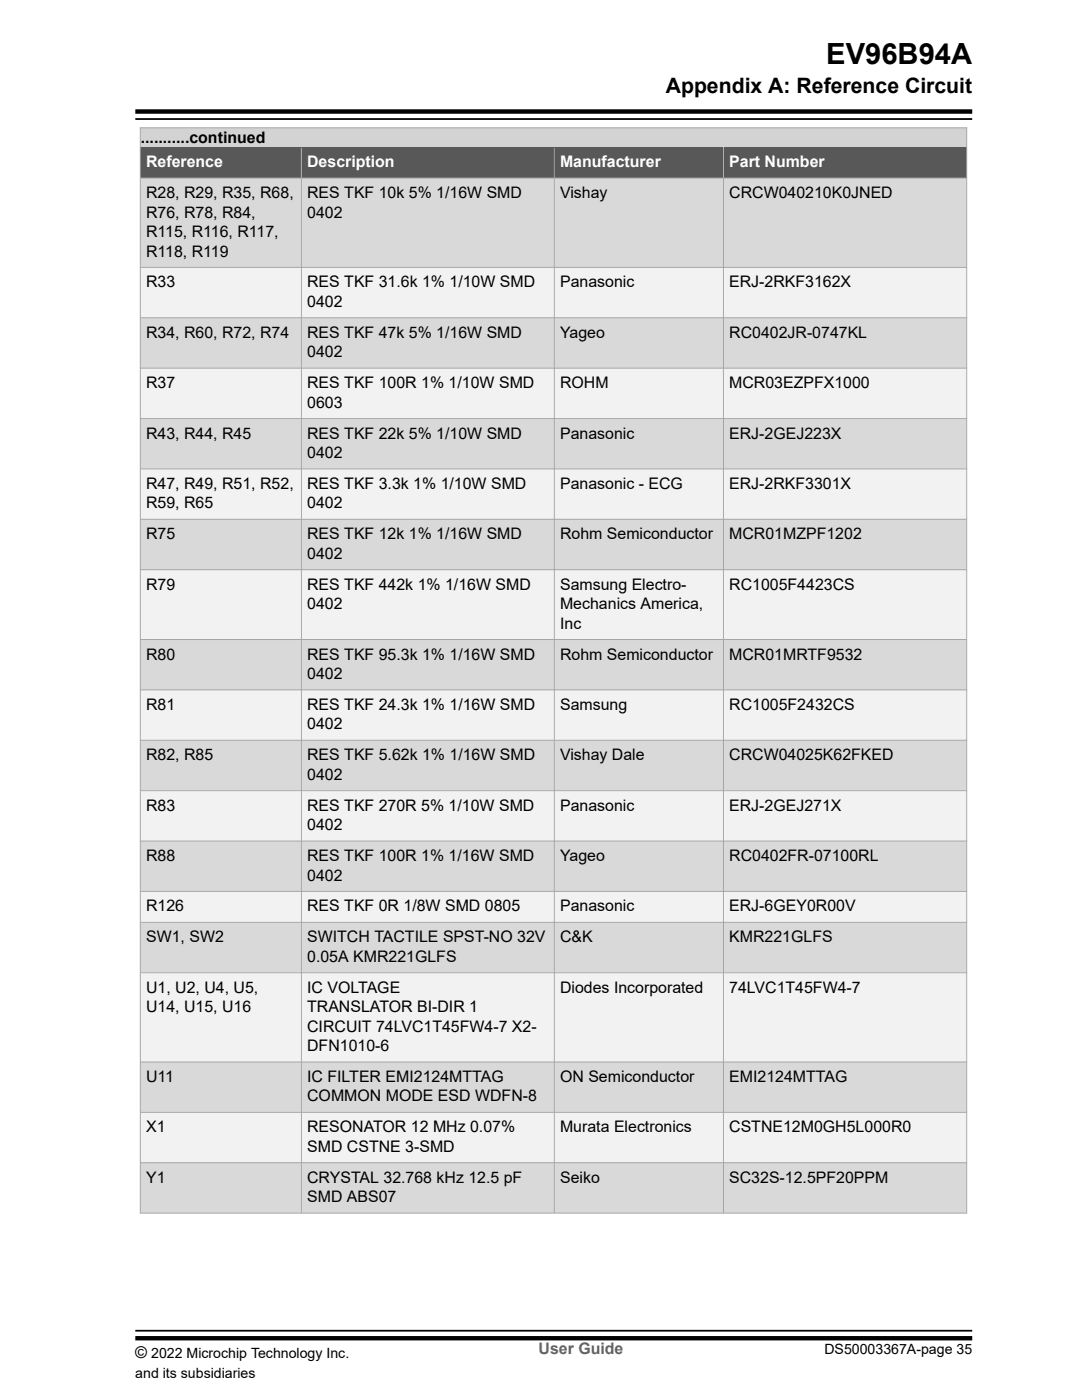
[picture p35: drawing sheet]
<svg xmlns="http://www.w3.org/2000/svg" width="216mm" height="279mm" viewBox="0 0 216 279" stroke-linecap="round" stroke-linejoin="round" font-family="sans-serif">
<defs><g id="words">
<text font-size="5.8" x="164.9" y="12.7">EV96B94A</text>
<text font-size="4.2" x="132.8" y="18.6">Appendix A: Reference Circuit</text>
<g font-size="3.2">
<text x="28.1" y="28.4">...........continued</text>
<text x="29.1" y="39.6">R28, R29, R35, R68,</text>
<text x="61.3" y="39.6">RES TKF 10k 5% 1/16W SMD</text>
<text x="111.8" y="39.6">Vishay</text>
<text x="145.5" y="39.6">CRCW040210K0JNED</text>
<text x="29.1" y="43.4">R76, R78, R84,</text>
<text x="29.1" y="47.3">R115, R116, R117,</text>
<text x="61.3" y="43.4">0402</text>
<text x="29.1" y="51.2">R118, R119</text>
<text x="29.1" y="57.4">R33</text>
<text x="61.3" y="57.4">RES TKF 31.6k 1% 1/10W SMD</text>
<text x="111.8" y="57.4">Panasonic</text>
<text x="145.5" y="57.4">ERJ-2RKF3162X</text>
<text x="61.3" y="61.3">0402</text>
<text x="29.1" y="67.4">R34, R60, R72, R74</text>
<text x="61.3" y="67.4">RES TKF 47k 5% 1/16W SMD</text>
<text x="61.3" y="71.3">0402</text>
<text x="111.8" y="67.4">Yageo</text>
<text x="145.5" y="67.4">RC0402JR-0747KL</text>
<text x="29.1" y="77.5">R37</text>
<text x="61.3" y="77.5">RES TKF 100R 1% 1/10W SMD</text>
<text x="111.8" y="77.5">ROHM</text>
<text x="145.5" y="77.5">MCR03EZPFX1000</text>
<text x="61.3" y="81.4">0603</text>
<text x="29.1" y="87.5">R43, R44, R45</text>
<text x="61.3" y="87.5">RES TKF 22k 5% 1/10W SMD</text>
<text x="111.8" y="87.5">Panasonic</text>
<text x="145.5" y="87.5">ERJ-2GEJ223X</text>
<text x="61.3" y="91.4">0402</text>
<text x="29.1" y="97.6">R47, R49, R51, R52,</text>
<text x="29.1" y="101.5">R59, R65</text>
<text x="61.3" y="97.6">RES TKF 3.3k 1% 1/10W SMD</text>
<text x="61.3" y="101.5">0402</text>
<text x="111.8" y="97.6">Panasonic - ECG</text>
<text x="145.5" y="97.6">ERJ-2RKF3301X</text>
<text x="29.1" y="107.6">R75</text>
<text x="61.3" y="107.6">RES TKF 12k 1% 1/16W SMD</text>
<text x="111.8" y="107.6">Rohm Semiconductor</text>
<text x="145.5" y="107.6">MCR01MZPF1202</text>
<text x="61.3" y="111.5">0402</text>
<text x="29.1" y="117.7">R79</text>
<text x="61.3" y="117.7">RES TKF 442k 1% 1/16W SMD</text>
<text x="111.8" y="117.7">Samsung Electro-</text>
<text x="145.5" y="117.7">RC1005F4423CS</text>
<text x="61.3" y="121.6">0402</text>
<text x="111.8" y="121.6">Mechanics America,</text>
<text x="111.8" y="125.5">Inc</text>
<text x="29.1" y="131.6">R80</text>
<text x="61.3" y="131.6">RES TKF 95.3k 1% 1/16W SMD</text>
<text x="111.8" y="131.6">Rohm Semiconductor</text>
<text x="145.5" y="131.6">MCR01MRTF9532</text>
<text x="61.3" y="135.5">0402</text>
<text x="29.1" y="141.7">R81</text>
<text x="61.3" y="141.7">RES TKF 24.3k 1% 1/16W SMD</text>
<text x="111.8" y="141.7">Samsung</text>
<text x="145.5" y="141.7">RC1005F2432CS</text>
<text x="61.3" y="145.6">0402</text>
<text x="29.1" y="151.7">R82, R85</text>
<text x="61.3" y="151.7">RES TKF 5.62k 1% 1/16W SMD</text>
<text x="61.3" y="155.6">0402</text>
<text x="111.8" y="151.7">Vishay Dale</text>
<text x="145.5" y="151.7">CRCW04025K62FKED</text>
<text x="29.1" y="161.8">R83</text>
<text x="61.3" y="161.8">RES TKF 270R 5% 1/10W SMD</text>
<text x="111.8" y="161.8">Panasonic</text>
<text x="145.5" y="161.8">ERJ-2GEJ271X</text>
<text x="61.3" y="165.7">0402</text>
<text x="29.1" y="171.8">R88</text>
<text x="61.3" y="171.8">RES TKF 100R 1% 1/16W SMD</text>
<text x="111.8" y="171.8">Yageo</text>
<text x="145.5" y="171.8">RC0402FR-07100RL</text>
<text x="61.3" y="175.7">0402</text>
<text x="29.1" y="181.9">R126</text>
<text x="61.3" y="181.9">RES TKF 0R 1/8W SMD 0805</text>
<text x="111.8" y="181.9">Panasonic</text>
<text x="145.5" y="181.9">ERJ-6GEY0R00V</text>
<text x="29.1" y="188.1">SW1, SW2</text>
<text x="61.3" y="188.1">SWITCH TACTILE SPST-NO 32V</text>
<text x="61.3" y="192">0.05A KMR221GLFS</text>
<text x="111.8" y="188.1">C&amp;K</text>
<text x="145.5" y="188.1">KMR221GLFS</text>
<text x="29.1" y="198.1">U1, U2, U4, U5,</text>
<text x="29.1" y="202">U14, U15, U16</text>
<text x="61.3" y="198.1">IC VOLTAGE</text>
<text x="61.3" y="202">TRANSLATOR BI-DIR 1</text>
<text x="111.8" y="198.1">Diodes Incorporated</text>
<text x="145.5" y="198.1">74LVC1T45FW4-7</text>
<text x="61.3" y="205.9">CIRCUIT 74LVC1T45FW4-7 X2-</text>
<text x="61.3" y="209.8">DFN1010-6</text>
<text x="29.1" y="215.9">U11</text>
<text x="61.3" y="215.9">IC FILTER EMI2124MTTAG</text>
<text x="111.8" y="215.9">ON Semiconductor</text>
<text x="145.5" y="215.9">EMI2124MTTAG</text>
<text x="61.3" y="219.8">COMMON MODE ESD WDFN-8</text>
<text x="29.1" y="226">X1</text>
<text x="61.3" y="226">RESONATOR 12 MHz 0.07%</text>
<text x="111.8" y="226">Murata Electronics</text>
<text x="145.5" y="226">CSTNE12M0GH5L000R0</text>
<text x="61.3" y="229.9">SMD CSTNE 3-SMD</text>
<text x="29.1" y="236.1">Y1</text>
<text x="61.3" y="236.1">CRYSTAL 32.768 kHz 12.5 pF</text>
<text x="61.3" y="239.9">SMD ABS07</text>
<text x="111.8" y="236.1">Seiko</text>
<text x="145.5" y="236.1">SC32S-12.5PF20PPM</text>
<text x="27" y="271">©</text>
</g>
<g font-size="3.2" fill="#fff">
<text x="29.1" y="33.4">Reference</text>
<text x="61.3" y="33.4">Description</text>
<text x="111.8" y="33.4">Manufacturer</text>
<text x="145.5" y="33.4">Part Number</text>
</g>
<text font-size="3.2" fill="#656565" x="107.5" y="270.3">User Guide</text>
<g font-size="2.8">
<text x="27" y="275.1">and its subsidiaries</text>
<text x="30.2" y="271">2022 Microchip Technology Inc.</text>
<text x="164.5" y="270.2">DS50003367A-page 35</text>
</g>
</g></defs>
<path d="M28 25.5h164.9v4h-164.9z" fill-rule="evenodd" fill="#d3d3d3"/>
<path d="M28 35.6h164.9v17.8h-164.9z" fill-rule="evenodd" fill="#d9d9d9"/>
<path d="M28 53.4h164.9v10h-164.9z" fill-rule="evenodd" fill="#f2f2f2"/>
<path d="M28 63.4h164.9v10.1h-164.9z" fill-rule="evenodd" fill="#d9d9d9"/>
<path d="M28 73.5h164.9v10h-164.9z" fill-rule="evenodd" fill="#f2f2f2"/>
<path d="M28 83.5h164.9v10.1h-164.9z" fill-rule="evenodd" fill="#d9d9d9"/>
<path d="M28 93.6h164.9v10h-164.9z" fill-rule="evenodd" fill="#f2f2f2"/>
<path d="M28 103.6h164.9v10.1h-164.9z" fill-rule="evenodd" fill="#d9d9d9"/>
<path d="M28 113.7h164.9v13.9h-164.9z" fill-rule="evenodd" fill="#f2f2f2"/>
<path d="M28 127.6h164.9v10.1h-164.9z" fill-rule="evenodd" fill="#d9d9d9"/>
<path d="M28 137.7h164.9v10h-164.9z" fill-rule="evenodd" fill="#f2f2f2"/>
<path d="M28 147.7h164.9v10.1h-164.9z" fill-rule="evenodd" fill="#d9d9d9"/>
<path d="M28 157.8h164.9v10h-164.9z" fill-rule="evenodd" fill="#f2f2f2"/>
<path d="M28 167.8h164.9v10.1h-164.9z" fill-rule="evenodd" fill="#d9d9d9"/>
<path d="M28 177.9h164.9v6.2h-164.9z" fill-rule="evenodd" fill="#f2f2f2"/>
<path d="M28 184.1h164.9v10h-164.9z" fill-rule="evenodd" fill="#d9d9d9"/>
<path d="M28 194.1h164.9v17.8h-164.9z" fill-rule="evenodd" fill="#f2f2f2"/>
<path d="M28 211.9h164.9v10.1h-164.9z" fill-rule="evenodd" fill="#d9d9d9"/>
<path d="M28 222h164.9v10.1h-164.9z" fill-rule="evenodd" fill="#f2f2f2"/>
<path d="M28 232.1h164.9v10h-164.9z" fill-rule="evenodd" fill="#d9d9d9"/>
<g fill="#585858">
<path d="M28.1 29.5h32v6h-32z" fill-rule="evenodd"/>
<path d="M60.2 29.5h50.3v6h-50.3z" fill-rule="evenodd"/>
<path d="M110.7 29.5h33.6v6h-33.6z" fill-rule="evenodd"/>
<path d="M144.5 29.5h48.3v6h-48.3z" fill-rule="evenodd"/>
</g>
<g fill="none" stroke="#a7a9ab" stroke-width=".2">
<path d="M27.9 25.5h165.1M27.9 35.6h165.1M28 25.4v216.8M60.1 29.5v212.7M110.6 29.5v212.7M144.4 29.5v212.7M192.9 25.4v216.8M27.9 53.4h165.1M27.9 63.4h165.1M27.9 73.5h165.1M27.9 83.5h165.1M27.9 93.6h165.1"/>
<path d="M27.9 103.6h165.1M27.9 113.7h165.1M27.9 127.6h165.1M27.9 137.7h165.1M27.9 147.7h165.1M27.9 157.8h165.1M27.9 167.8h165.1M27.9 177.9h165.1M27.9 184.1h165.1M27.9 194.1h165.1M27.9 211.9h165.1M27.9 222h165.1"/>
<path d="M27.9 232.1h165.1M27.9 242.1h165.1"/>
</g>
<path d="M27 22.3h167M27 267.1h167" fill="none" stroke="#000" stroke-width=".88"/>
<path d="M27 23.8h167M27 265.6h167" fill="none" stroke="#000" stroke-width=".35"/>
<use href="#words"/>
</svg>
